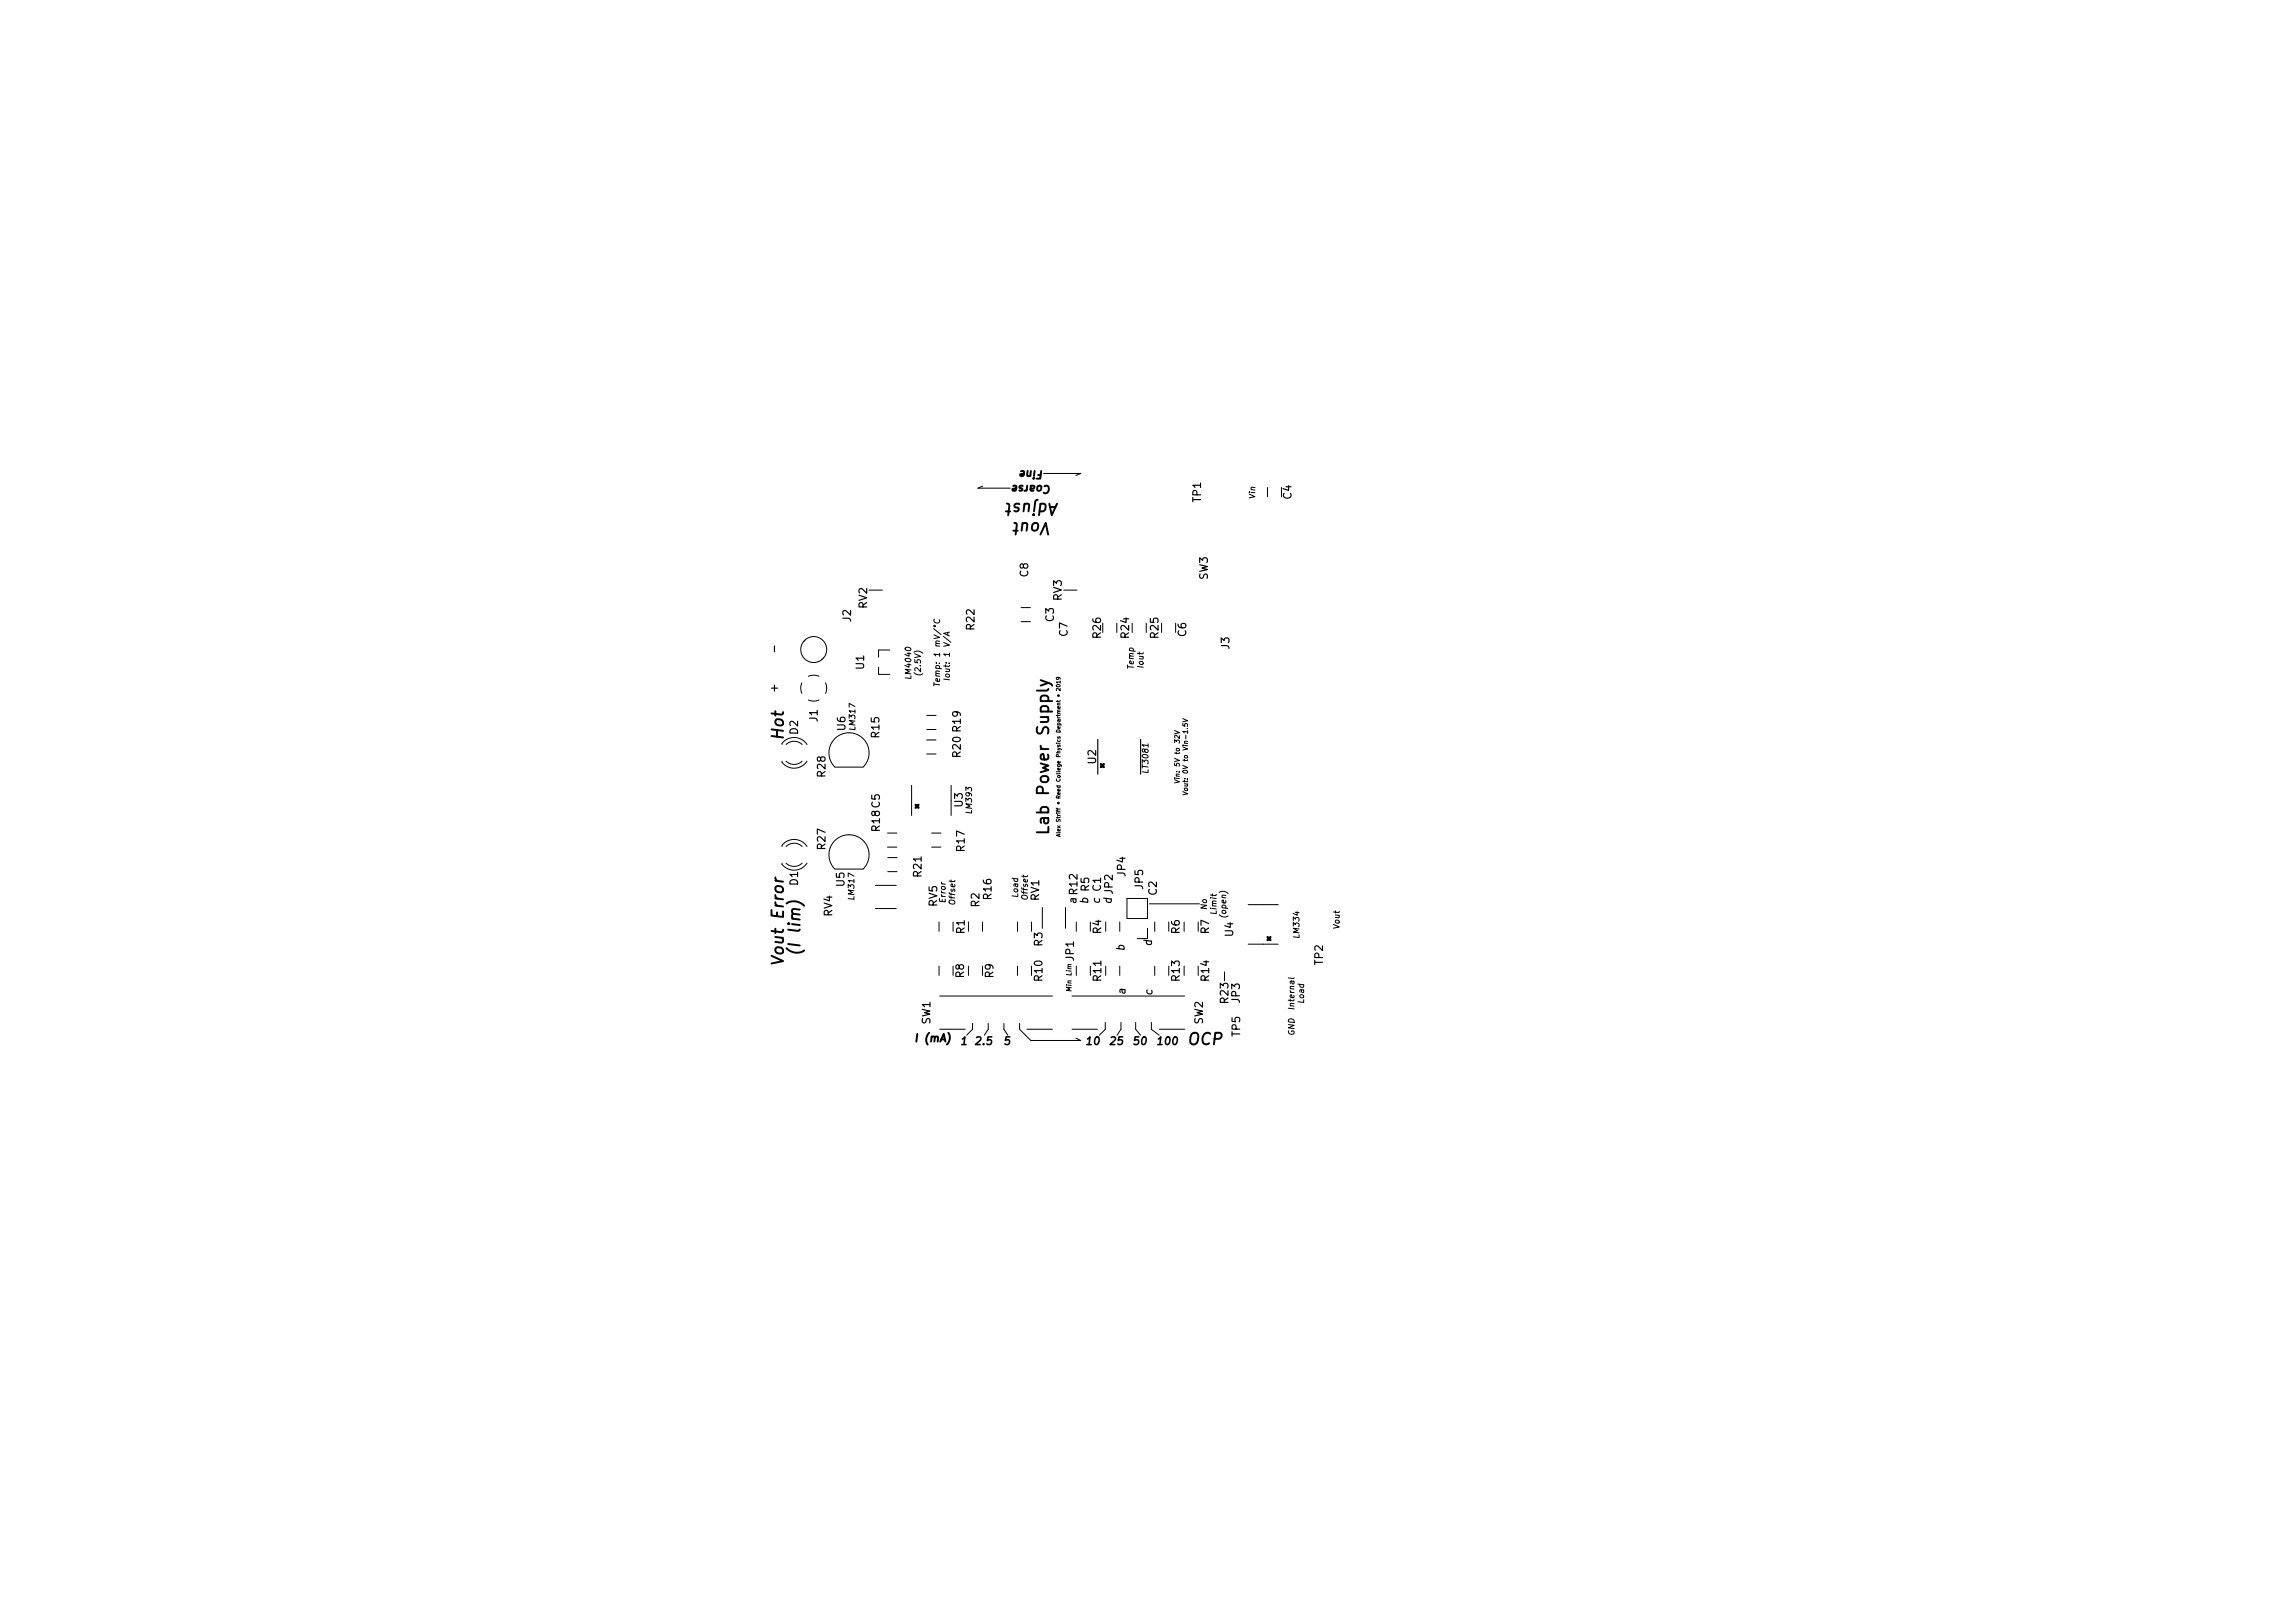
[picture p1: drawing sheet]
<svg xmlns="http://www.w3.org/2000/svg" width="297mm" height="210mm" viewBox="0 0 297 210" stroke-linecap="round" stroke-linejoin="round" font-family="sans-serif">
<defs><g id="words">
<g font-size="2.1">
<text x="136.8" y="65.2" transform="rotate(-180 136.8 65.2)">Adjust</text>
<text x="135.8" y="67.7" transform="rotate(-180 135.8 67.7)">Vout</text>
<text x="101.5" y="95.6" transform="rotate(-90 101.5 95.6)">Hot</text>
<text x="135.9" y="107.1" transform="rotate(-90 135.9 107.1)">Lab Power Supply</text>
<text x="101.5" y="124.4" transform="rotate(-90 101.5 124.4)">Vout Error</text>
<text x="103.7" y="122.8" transform="rotate(-90 103.7 122.8)">(I lim)</text>
<text x="154" y="135.4">OCP</text>
</g>
<g font-size="1.4">
<text x="134.9" y="61" transform="rotate(-180 134.9 61)">Fine</text>
<text x="135.8" y="62.9" transform="rotate(-180 135.8 62.9)">Coarse</text>
<text x="155.6" y="65" transform="rotate(-90 155.6 65)">TP1</text>
<text x="167.3" y="64.6" transform="rotate(-90 167.3 64.6)">C4</text>
<text x="133.2" y="74.7" transform="rotate(-90 133.2 74.7)">C8</text>
<text x="137.5" y="77.8" transform="rotate(-90 137.5 77.8)">RV3</text>
<text x="156.5" y="75.1" transform="rotate(-90 156.5 75.1)">SW3</text>
<text x="110.2" y="80.5" transform="rotate(-90 110.2 80.5)">J2</text>
<text x="112.3" y="78.8" transform="rotate(-90 112.3 78.8)">RV2</text>
<text x="126.2" y="81.5" transform="rotate(-90 126.2 81.5)">R22</text>
<text x="136.5" y="80.5" transform="rotate(-90 136.5 80.5)">C3</text>
<text x="138.3" y="82.4" transform="rotate(-90 138.3 82.4)">C7</text>
<text x="142.6" y="82.6" transform="rotate(-90 142.6 82.6)">R26</text>
<text x="146.3" y="82.6" transform="rotate(-90 146.3 82.6)">R24</text>
<text x="150.1" y="82.6" transform="rotate(-90 150.1 82.6)">R25</text>
<text x="153.7" y="82.4" transform="rotate(-90 153.7 82.4)">C6</text>
<text x="100.8" y="89.6" transform="rotate(-90 100.8 89.6)">+</text>
<text x="100.8" y="84.3" transform="rotate(-90 100.8 84.3)">-</text>
<text x="111.9" y="86.7" transform="rotate(-90 111.9 86.7)">U1</text>
<text x="159.3" y="84.1" transform="rotate(-90 159.3 84.1)">J3</text>
<text x="103.4" y="95.1" transform="rotate(-90 103.4 95.1)">D2</text>
<text x="105.9" y="93.5" transform="rotate(-90 105.9 93.5)">J1</text>
<text x="109.5" y="94.6" transform="rotate(-90 109.5 94.6)">U6</text>
<text x="113.9" y="95.5" transform="rotate(-90 113.9 95.5)">R15</text>
<text x="106.9" y="100.6" transform="rotate(-90 106.9 100.6)">R28</text>
<text x="124.5" y="98" transform="rotate(-90 124.5 98)">R20 R19</text>
<text x="142" y="98.9" transform="rotate(-90 142 98.9)">U2</text>
<text x="114" y="107.6" transform="rotate(-90 114 107.6)">R18 C5</text>
<text x="124.7" y="104.5" transform="rotate(-90 124.7 104.5)">U3</text>
<text x="106.9" y="110" transform="rotate(-90 106.9 110)">R27</text>
<text x="119.4" y="113.5" transform="rotate(-90 119.4 113.5)">R21</text>
<text x="125" y="110.2" transform="rotate(-90 125 110.2)">R17</text>
<text x="145.8" y="113.5" transform="rotate(-90 145.8 113.5)">JP4</text>
<text x="103.4" y="114.7" transform="rotate(-90 103.4 114.7)">D1</text>
<text x="107.8" y="118.7" transform="rotate(-90 107.8 118.7)">RV4</text>
<text x="109.4" y="114.8" transform="rotate(-90 109.4 114.8)">U5</text>
<text x="121.4" y="117.4" transform="rotate(-90 121.4 117.4)">RV5</text>
<text x="126.9" y="117.5" transform="rotate(-90 126.9 117.5)">R2</text>
<text x="128.4" y="116.5" transform="rotate(-90 128.4 116.5)">R16</text>
<text x="134.6" y="116.7" transform="rotate(-90 134.6 116.7)">RV1</text>
<text x="139.4" y="117" transform="rotate(-90 139.4 117)">a R12</text>
<text x="141" y="117" transform="rotate(-90 141 117)">b R5</text>
<text x="142.5" y="117" transform="rotate(-90 142.5 117)">c C1</text>
<text x="144" y="117" transform="rotate(-90 144 117)">d JP2</text>
<text x="148.1" y="115.2" transform="rotate(-90 148.1 115.2)">JP5</text>
<text x="149.9" y="115.9" transform="rotate(-90 149.9 115.9)">C2</text>
<text x="125" y="120.9" transform="rotate(-90 125 120.9)">R1</text>
<text x="135" y="122.6" transform="rotate(-90 135 122.6)">R3</text>
<text x="139.1" y="124.4" transform="rotate(-90 139.1 124.4)">JP1</text>
<text x="142.7" y="120.9" transform="rotate(-90 142.7 120.9)">R4</text>
<text x="145.7" y="123.1" transform="rotate(-90 145.7 123.1)">b</text>
<text x="149.2" y="122.5" transform="rotate(-90 149.2 122.5)">d</text>
<text x="152.8" y="120.9" transform="rotate(-90 152.8 120.9)">R6</text>
<text x="156.6" y="120.9" transform="rotate(-90 156.6 120.9)">R7</text>
<text x="159.7" y="121.3" transform="rotate(-90 159.7 121.3)">U4</text>
<text x="171.4" y="125" transform="rotate(-90 171.4 125)">TP2</text>
<text x="124.9" y="126.7" transform="rotate(-90 124.9 126.7)">R8</text>
<text x="128.7" y="126.7" transform="rotate(-90 128.7 126.7)">R9</text>
<text x="135" y="127" transform="rotate(-90 135 127)">R10</text>
<text x="142.7" y="127" transform="rotate(-90 142.7 127)">R11</text>
<text x="145.8" y="128.7" transform="rotate(-90 145.8 128.7)">a</text>
<text x="149.3" y="128.8" transform="rotate(-90 149.3 128.8)">c</text>
<text x="152.8" y="127" transform="rotate(-90 152.8 127)">R13</text>
<text x="156.6" y="127" transform="rotate(-90 156.6 127)">R14</text>
<text x="159.1" y="129.9" transform="rotate(-90 159.1 129.9)">R23</text>
<text x="160.6" y="129.9" transform="rotate(-90 160.6 129.9)">JP3</text>
<text x="119" y="135">I (mA)</text>
<text x="120.5" y="132.7" transform="rotate(-90 120.5 132.7)">SW1</text>
<text x="124.6" y="135.4">1</text>
<text x="126.5" y="135.4">2.5</text>
<text x="130.2" y="135.4">5</text>
<text x="140.9" y="135.4">10</text>
<text x="143.9" y="135.4">25</text>
<text x="147" y="135.4">50</text>
<text x="150.1" y="135.4">100</text>
<text x="155.8" y="132.7" transform="rotate(-90 155.8 132.7)">SW2</text>
<text x="160.6" y="134.2" transform="rotate(-90 160.6 134.2)">TP5</text>
</g>
<g font-size="1">
<text x="162.6" y="64.6" transform="rotate(-90 162.6 64.6)">Vin</text>
<text x="118" y="87.8" transform="rotate(-90 118 87.8)">LM4040</text>
<text x="119.3" y="87.3" transform="rotate(-90 119.3 87.3)">(2.5V)</text>
<text x="121.8" y="88.2" transform="rotate(-90 121.8 88.2)">Temp: 1 mV/°C</text>
<text x="123" y="87.5" transform="rotate(-90 123 87.5)">Iout: 1 V/A</text>
<text x="146.9" y="86.6" transform="rotate(-90 146.9 86.6)">Temp</text>
<text x="148.1" y="86.4" transform="rotate(-90 148.1 86.4)">Iout</text>
<text x="110.8" y="94.5" transform="rotate(-90 110.8 94.5)">LM317</text>
<text x="148.8" y="100" transform="rotate(-90 148.8 100)">LT3081</text>
<text x="125.9" y="105.3" transform="rotate(-90 125.9 105.3)">LM393</text>
<text x="110.7" y="116.4" transform="rotate(-90 110.7 116.4)">LM317</text>
<text x="122.5" y="116.8" transform="rotate(-90 122.5 116.8)">Error</text>
<text x="123.7" y="117.1" transform="rotate(-90 123.7 117.1)">Offset</text>
<text x="131.9" y="116.2" transform="rotate(-90 131.9 116.2)">Load</text>
<text x="133.1" y="116.4" transform="rotate(-90 133.1 116.4)">Offset</text>
<text x="156.3" y="117.8" transform="rotate(-90 156.3 117.8)">No</text>
<text x="157.6" y="118.3" transform="rotate(-90 157.6 118.3)">Limit</text>
<text x="158.8" y="118.7" transform="rotate(-90 158.8 118.7)">(open)</text>
<text x="168.3" y="121.4" transform="rotate(-90 168.3 121.4)">LM334</text>
<text x="173.5" y="120.3" transform="rotate(-90 173.5 120.3)">Vout</text>
<text x="167.7" y="130.5" transform="rotate(-90 167.7 130.5)">Internal</text>
<text x="168.9" y="129.9" transform="rotate(-90 168.9 129.9)">Load</text>
<text x="167.7" y="134.1" transform="rotate(-90 167.7 134.1)">GND</text>
</g>
<g font-size=".9">
<text x="152.8" y="100.9" transform="rotate(-90 152.8 100.9)">Vin: 5V to 32V</text>
<text x="153.9" y="102.2" transform="rotate(-90 153.9 102.2)">Vout: 0V to Vin-1.5V</text>
<text x="138.8" y="128.3" transform="rotate(-90 138.8 128.3)">Min Lim</text>
</g>
<g font-size=".7">
<text x="137.4" y="90.9" transform="rotate(-90 137.4 90.9)">2019</text>
<text x="137.4" y="106.7" transform="rotate(-90 137.4 106.7)">Alex Striff</text>
<text x="137.4" y="102.8" transform="rotate(-90 137.4 102.8)">Reed College Physics Department</text>
</g>
</g></defs>
<g fill="none" stroke="#000" stroke-width=".13">
<path d="M112.6 76.4h1.7M127.3 63l-.6 .2h4.2M132.3 78.7h1.2M135.2 61.3h4.8l-.6 .3M137.8 76.4h1.7M164.2 63.1v1.3M101.3 96.5v-.2a1.99 1.99 0 0 1 3.2 .2M101.8 96.5a1.5 1.5 0 0 1 2.1 0M103.9 88.5a1.68 1.68 0 0 0 0 1.3M103.9 98.6a1.5 1.5 0 0 1-2.1 0M104.1 83.1h.1M104.3 82.9h.1"/>
<path d="M104.5 98.6a1.99 1.99 0 0 1-3.2 .2v-.2M104.7 90.7a1.68 1.68 0 0 0 1.4 0M104.7 87.6h.1a1.68 1.68 0 0 1 1.3 0M106.4 85.4h.1M106.6 85.2h.1M106.9 88.5l.2 .6M107.1 89.1l-.2 .7M108.1 99.4a2.6 2.6 0 0 1 0-3.7 2.6 2.6 0 0 1 3.7 0 2.6 2.6 0 0 1 0 3.7M108.2 99.4h3.6M113.8 86.4v1h1.5M115.3 84.2h-1.5v.9M120 95.9h1.3"/>
<path d="M120 97.7h1.3M120 92.7h1.3M120 94.5h1.3M121 88.4v.4M121 88.6l.7 .1M121 80.2a.36 .36 0 0 0 .3 .5 .36 .36 0 0 0 .4-.3v-.1M122.2 88l.8 .1M122.8 81.9v.4M123 81.9l-.8 .1 .8 .4M132.3 80.5h1.2M136.9 88.7a.24 .24 0 0 1 .3 0 .24 .24 0 0 1 .1 .2 .24 .24 0 0 1-.3 .1 .24 .24 0 0 1-.1-.2zM137 87.7l.1 .3h-.2l-.1-.2 .1-.1 .3 .1 .1 .2"/>
<path d="M137.3 91.1h-.3v.2M137.3 88.4h-.5l.2 .1M137.3 88.2v.3M144.7 80.7v1.2M148.5 80.7v1.2M152.2 94.6l.6 .3-.6 .1M153.2 93.1l.6 .3-.6 .1M101.3 109.7v-.2a1.99 1.99 0 0 1 3.2 .2M101.8 109.7a1.5 1.5 0 0 1 2.1 0M103.9 111.8a1.5 1.5 0 0 1-2.1 0M104.5 111.8a1.99 1.99 0 0 1-3.2 .2v-.2M108.1 112.6a2.6 2.6 0 0 1 0-3.7 2.6 2.6 0 0 1 3.7 0 2.6 2.6 0 0 1 0 3.7"/>
<path d="M108.2 112.6h3.6M113.4 114.7h2.7M113.4 117.7h2.7M115 109.7h1.2M115 107.9h1.2M115 112.9h1.2M115 111.1h1.2M118.1 101.7v3.9M120.7 109.7h1.2M120.7 107.9h1.2M121.6 119.4v1.2M123.2 101.7v3.9"/>
<path d="M123.5 119.4v1.2M125.5 119.4v1.2M127.3 119.4v1.2M131.8 119.4v1.2M133.6 119.4v1.2M135 117.6v2.7M137 107l.3 .2M137.1 103.4v-.3h-.2l-.1 .3h.5M137.2 108.1v.2M137.3 107.4v.2h-.3v-.2h.1l.1 .2M137.3 108.1l-.5 .1 .5 .2M137.3 107.8l-.5 .1"/>
<path d="M137.3 107l-.3 .2M137.3 103.1l-.2 .2M138 117.6v2.7M139.4 119.4v1.2M143.2 119.4v1.2M145.1 119.4v1.2M146 116.4h2.6v2.6h-2.6zM148.9 117.1h6.5M149.6 119.4v1.2M152.2 101l.6 .3-.6 .1M153.2 102.5l.6 .3-.6 .2M153.4 119.4v1.2"/>
<path d="M153.5 102.1h.3v.3h-.3zM161.7 117.2h3.9M121.6 125.2v1.2M121.7 129h14.6M121.7 133.3h3.3M125.5 125.2v1.2M126 132.6v.7l-.8 .8M128 132.6v.7l-.5 .8M130 132.6v.7l.6 .8M131.8 125.2v1.2M132.1 132.6v.7l1.4 1.5h6.5l-.6-.3M133 133.3h3.3"/>
<path d="M138.9 129h14.6M138.9 133.3h3.3M139.4 125.2v1.2M143.2 132.5v.8l-.8 .8M143.2 125.2v1.2M145.1 125.2v1.2M145.2 132.5v.8l-.5 .8M147.1 132.5v.8l.7 .8M148.6 120.3v1.3h-1.3M149.1 132.5v.8l1.1 .8M149.6 125.2v1.2M150.2 133.3h3.3"/>
<path d="M153.4 125.2v1.2M158.6 125.9v1.2M161.7 122.3h3.9"/>
<circle cx="105.4" cy="84.1" r="1.68"/>
</g>
<path d="M134.8 88.1l1.4 .5 .1 .2M135.8 107.1v.7h-1.5M99.9 123.8l1.5 .7-1.5 .3M101.9 122.8a1.77 1.77 0 0 0 2.3 .3" fill="none" stroke="#000" stroke-width=".25"/>
<path d="M142.5 98.9l.3 .2 .3-.2-.2 .3 .2 .2-.3-.1-.3 .1 .2-.2zM118.5 104.2l.3 .1 .2-.1-.1 .3 .1 .2-.2-.1-.3 .1 .2-.2zM164.1 121.3l.3 .2 .2-.2-.1 .3 .1 .3-.2-.2-.3 .2 .2-.3z" fill="#000" stroke="#000" stroke-width=".13"/>
<path d="M142.2 95.8v4.5M147.8 95.8v4.5" fill="none" stroke="#000" stroke-width=".15"/>
<use href="#words"/>
</svg>
